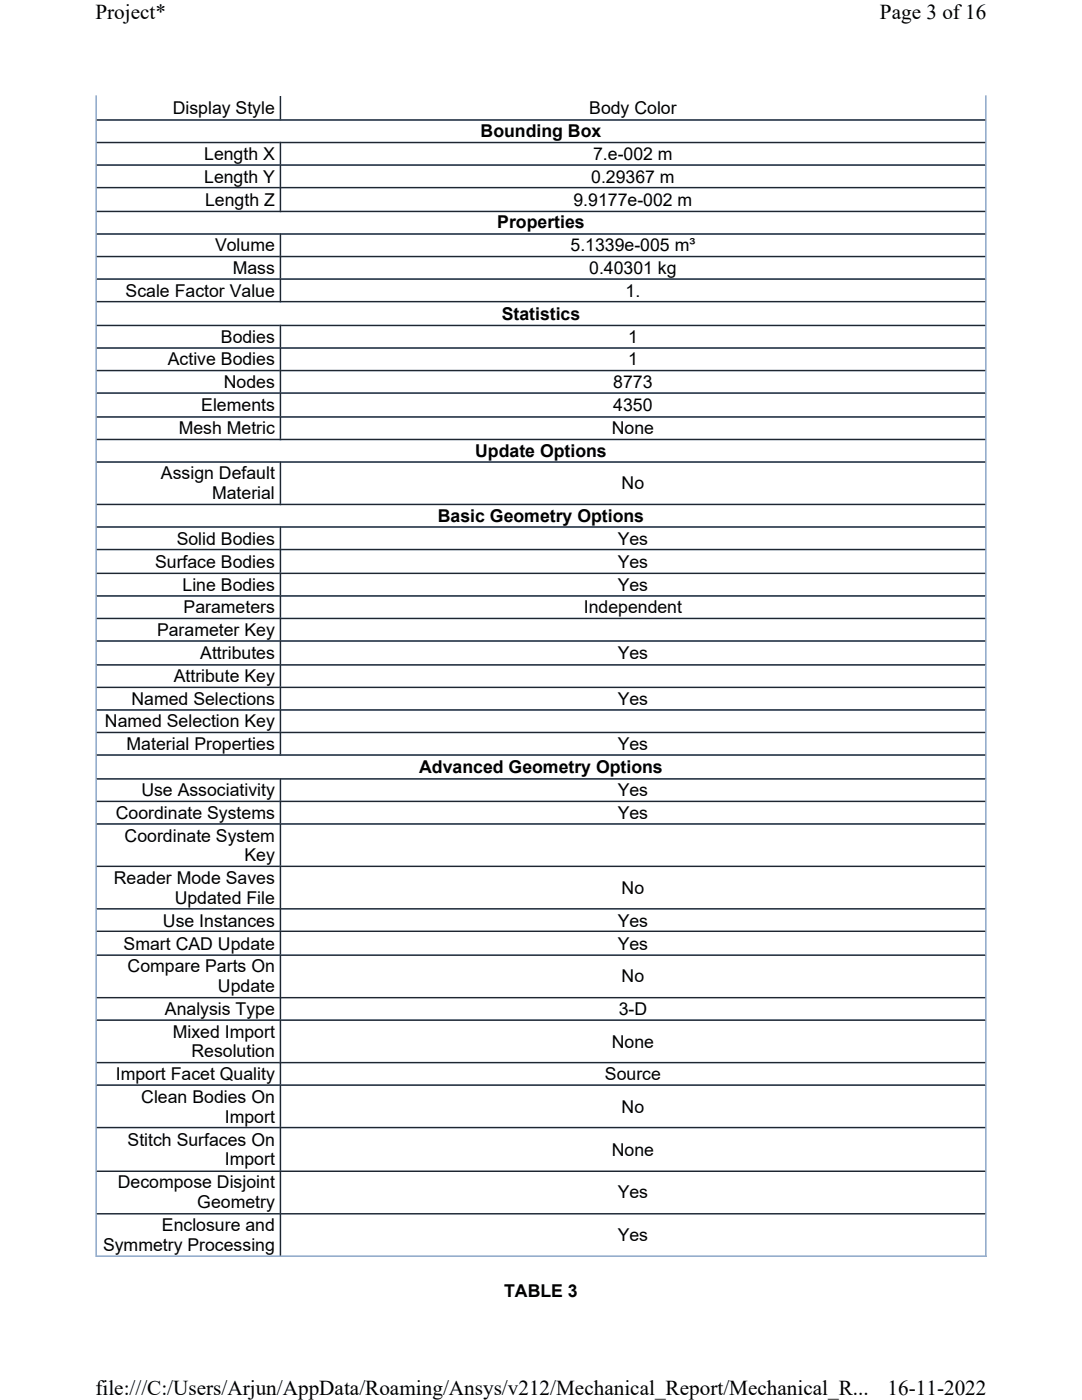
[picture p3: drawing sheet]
<svg xmlns="http://www.w3.org/2000/svg" width="216mm" height="279mm" viewBox="0 0 216 279" stroke-linecap="round" stroke-linejoin="round" font-family="sans-serif">
<defs><g id="words">
<g font-size="4.2">
<text x="19" y="3.8">Project*</text>
<text x="175.6" y="3.8">Page 3 of16</text>
<text x="19" y="278.5">file:///C:/Users/Arjun/AppData/Roaming/Ansys/v212/Mechanical_Report/Mechanical_R...</text>
<text x="177.1" y="278.5">16-11-2022</text>
</g>
<g font-size="3.5">
<text x="34.5" y="22.8">Display Style</text>
<text x="117.6" y="22.8">Body Color</text>
<text x="95.9" y="27.4">Bounding Box</text>
<text x="40.7" y="31.9">Length X</text>
<text x="118.4" y="31.9">7.e-002 m</text>
<text x="40.7" y="36.5">Length Y</text>
<text x="40.9" y="41">Length Z</text>
<text x="114.4" y="41">9.9177e-002 m</text>
<text x="118" y="36.5">0.29367 m</text>
<text x="99.2" y="45.6">Properties</text>
<text x="42.9" y="50.1">Volume</text>
<text x="113.8" y="50.1">5.1339e-005 m³</text>
<text x="25.1" y="59.3">Scale Factor Value</text>
<text x="46.4" y="54.7">Mass</text>
<text x="117.6" y="54.7">0.40301 kg</text>
<text x="124.8" y="59.3">1.</text>
<text x="100.1" y="63.8">Statistics</text>
<text x="44.1" y="68.4">Bodies</text>
<text x="125.3" y="68.4">1</text>
<text x="33.5" y="72.9">Active Bodies</text>
<text x="44.7" y="77.5">Nodes</text>
<text x="122.4" y="77.5">8773</text>
<text x="125.3" y="72.9">1</text>
<text x="40.2" y="82">Elements</text>
<text x="122.4" y="82">4350</text>
<text x="35.7" y="86.6">Mesh Metric</text>
<text x="122.1" y="86.6">None</text>
<text x="32.1" y="95.7">Assign Default</text>
<text x="94.8" y="91.1">Update Options</text>
<text x="42.3" y="99.6">Material</text>
<text x="124" y="97.7">No</text>
<text x="87.4" y="104.2">Basic Geometry Options</text>
<text x="30.9" y="113.3">Surface Bodies</text>
<text x="35.3" y="108.7">Solid Bodies</text>
<text x="123.3" y="108.7">Yes</text>
<text x="123.3" y="113.3">Yes</text>
<text x="36.4" y="117.8">Line Bodies</text>
<text x="123.3" y="117.8">Yes</text>
<text x="36.6" y="122.4">Parameters</text>
<text x="116.5" y="122.4">Independent</text>
<text x="31.3" y="127">Parameter Key</text>
<text x="40" y="131.5">Attributes</text>
<text x="123.3" y="131.5">Yes</text>
<text x="34.7" y="136.1">Attribute Key</text>
<text x="26.2" y="140.6">Named Selections</text>
<text x="123.3" y="140.6">Yes</text>
<text x="20.9" y="145.2">Named Selection Key</text>
<text x="25.3" y="149.7">Material Properties</text>
<text x="123.3" y="149.7">Yes</text>
<text x="83.6" y="154.3">Advanced Geometry Options</text>
<text x="28.2" y="158.8">Use Associativity</text>
<text x="123.3" y="158.8">Yes</text>
<text x="23.1" y="163.4">Coordinate Systems</text>
<text x="24.9" y="168">Coordinate System</text>
<text x="123.3" y="163.4">Yes</text>
<text x="48.8" y="171.9">Key</text>
<text x="22.7" y="176.4">Reader Mode Saves</text>
<text x="124" y="178.4">No</text>
<text x="32.5" y="184.9">Use Instances</text>
<text x="34.9" y="180.4">Updated File</text>
<text x="123.3" y="184.9">Yes</text>
<text x="24.7" y="189.5">Smart CAD Update</text>
<text x="123.3" y="189.5">Yes</text>
<text x="25.5" y="194.1">Compare Parts On</text>
<text x="43.5" y="198">Update</text>
<text x="124" y="196">No</text>
<text x="32.9" y="202.5">Analysis Type</text>
<text x="123.5" y="202.5">3-D</text>
<text x="34.5" y="207.1">Mixed Import</text>
<text x="122.1" y="209.1">None</text>
<text x="23.1" y="215.6">Import Facet Quality</text>
<text x="38.2" y="211">Resolution</text>
<text x="120.7" y="215.6">Source</text>
<text x="28.2" y="220.2">Clean Bodies On</text>
<text x="44.9" y="224.1">Import</text>
<text x="124" y="222.1">No</text>
<text x="25.5" y="228.6">Stitch Surfaces On</text>
<text x="44.9" y="232.6">Import</text>
<text x="122.1" y="230.6">None</text>
<text x="23.5" y="237.1">Decompose Disjoint</text>
<text x="123.3" y="239.1">Yes</text>
<text x="32.3" y="245.6">Enclosure and</text>
<text x="39.4" y="241.1">Geometry</text>
<text x="20.6" y="249.6">Symmetry Processing</text>
<text x="123.3" y="247.6">Yes</text>
<text x="100.6" y="258.9">TABLE 3</text>
</g>
</g></defs>
<g fill="none" stroke="#7a99c0" stroke-width=".26">
<path d="M19.2 19v231.6M56 19.3v4.8M196.7 19v231.8M19.3 23.9h177.3M19.3 28.4h177.3M19.3 32.9h177.3M19.3 37.4h177.3M56 28.3v14M19.3 42.2h177.3M19.3 46.7h177.3M19.3 51.2h177.3M19.3 55.7h177.3"/>
<path d="M56 46.6v13.7M19.3 60.2h177.3M19.3 65h177.3M19.3 69.5h177.3M19.3 74h177.3M19.3 78.4h177.3M56 64.8v23M19.3 83.2h177.3M19.3 87.7h177.3M19.3 92.2h177.3M56 92.1v8.7M19.3 100.7h177.3"/>
<path d="M19.3 105.2h177.3M19.3 109.7h177.3M19.3 114.4h177.3M19.3 118.9h177.3M56 105v45.8M19.3 123.4h177.3M19.3 127.9h177.3M19.3 132.7h177.3M19.3 137.2h177.3M19.3 141.7h177.3M19.3 146.2h177.3M19.3 150.7h177.3"/>
<path d="M19.3 155.4h177.3M19.3 159.9h177.3M56 155.3v95.3M19.3 164.4h177.3M19.3 172.9h177.3M19.3 181.4h177.3M19.3 185.9h177.3M19.3 190.6h177.3M19.3 199.1h177.3M19.3 203.6h177.3M19.3 212.1h177.3M19.3 216.6h177.3"/>
<path d="M19.3 225h177.3M19.3 233.8h177.3M19 250.7h177.8M19.3 242.2h177.3"/>
</g>
<g fill="none" stroke="#1e2630" stroke-width=".26">
<path d="M56 19.3v4.5M19.3 23.9h177.3M19.3 28.4h177.3M19.3 32.9h177.3M19.3 37.4h177.3M56 28.3v14M19.3 42.2h177.3M19.3 46.7h177.3M19.3 51.2h177.3M19.3 55.7h177.3M56 46.6v13.7M19.3 60.2h177.3"/>
<path d="M19.3 65h177.3M19.3 69.5h177.3M19.3 74h177.3M19.3 78.4h177.3M56 64.8v23M19.3 83.2h177.3M19.3 87.7h177.3M19.3 92.2h177.3M56 92.1v8.7M19.3 100.7h177.3M19.3 105.2h177.3M19.3 109.7h177.3"/>
<path d="M19.3 114.4h177.3M19.3 118.9h177.3M56 105v45.8M19.3 123.4h177.3M19.3 127.9h177.3M19.3 132.7h177.3M19.3 137.2h177.3M19.3 141.7h177.3M19.3 146.2h177.3M19.3 150.7h177.3M19.3 155.4h177.3M19.3 159.9h177.3"/>
<path d="M56 155.3v95.3M19.3 164.4h177.3M19.3 172.9h177.3M19.3 181.4h177.3M19.3 185.9h177.3M19.3 190.6h177.3M19.3 199.1h177.3M19.3 203.6h177.3M19.3 212.1h177.3M19.3 216.6h177.3M19.3 225h177.3M19.3 233.8h177.3"/>
<path d="M19.3 242.2h177.3"/>
</g>
<g fill="#fff">
<path d="M19 0h177.8v4.7h-177.8z" fill-rule="evenodd"/>
<path d="M19 274.7h177.8v4.7h-177.8z" fill-rule="evenodd"/>
</g>
<use href="#words"/>
</svg>
